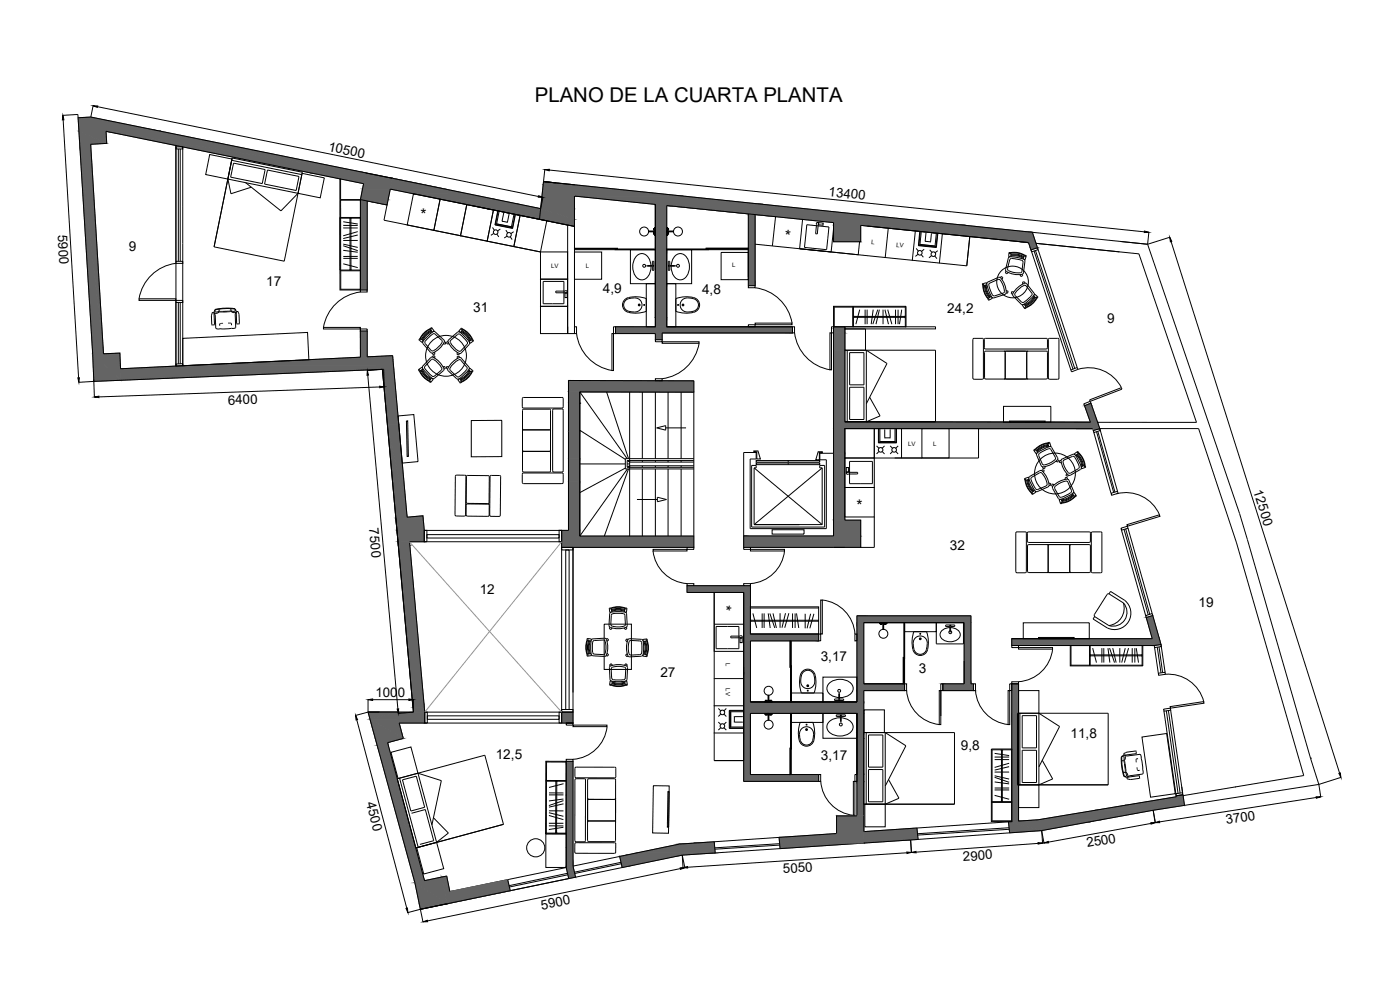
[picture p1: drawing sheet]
<svg xmlns="http://www.w3.org/2000/svg" width="420mm" height="297mm" viewBox="0 0 420 297" stroke-linecap="round" stroke-linejoin="round" font-family="sans-serif">
<defs><g id="words">
<text font-size="6.1" x="160.5" y="30.7">PLANO DE LA CUARTA PLANTA</text>
<g font-size="4.7">
<text x="126.2" y="66">*</text>
<text x="235.3" y="72.2" transform="rotate(6 235.3 72.2)">*</text>
<text x="257" y="153.4">*</text>
<text x="216" y="181.5" transform="rotate(90 216 181.5)">*</text>
</g>
<g font-size="4.1">
<text x="38.7" y="75.3">9</text>
<text x="79.9" y="85.7">17</text>
<text x="180.9" y="88">4,9</text>
<text x="210.7" y="88.4">4,8</text>
<text x="142" y="93.6">31</text>
<text x="284.3" y="93.8">24,2</text>
<text x="332.3" y="96.8">9</text>
<text x="285.1" y="165">32</text>
<text x="144" y="178.4">12</text>
<text x="359.7" y="182.2">19</text>
<text x="198.2" y="203.1">27</text>
<text x="246.3" y="198.3">3,17</text>
<text x="275.8" y="202">3</text>
<text x="321.3" y="221.5">11,8</text>
<text x="148.8" y="227.8">12,5</text>
<text x="246.3" y="227.9">3,17</text>
<text x="288.4" y="225">9,8</text>
</g>
<g font-size="4">
<text x="98.3" y="45.2" transform="rotate(11 98.3 45.2)">10500</text>
<text x="248.6" y="58.9" transform="rotate(6 248.6 58.9)">13400</text>
<text x="17.3" y="70.5" transform="rotate(87 17.3 70.5)">5900</text>
<text x="68.5" y="121.4" transform="rotate(-2 68.5 121.4)">6400</text>
<text x="376.1" y="147.4" transform="rotate(72 376.1 147.4)">12500</text>
<text x="110.8" y="158.5" transform="rotate(85 110.8 158.5)">7500</text>
<text x="112.7" y="209.1">1000</text>
<text x="109.9" y="240.9" transform="rotate(75 109.9 240.9)">4500</text>
<text x="368.1" y="247.2" transform="rotate(-9 368.1 247.2)">3700</text>
<text x="326.4" y="254.3" transform="rotate(-10 326.4 254.3)">2500</text>
<text x="235.1" y="262" transform="rotate(-4 235.1 262)">5050</text>
<text x="289.1" y="258.3" transform="rotate(-4 289.1 258.3)">2900</text>
<text x="162.7" y="273" transform="rotate(-12 162.7 273)">5900</text>
</g>
<g font-size="1.8">
<text x="261.4" y="73.3" transform="rotate(6 261.4 73.3)">L</text>
<text x="268.9" y="74.1" transform="rotate(6 268.9 74.1)">LV</text>
<text x="165.4" y="80.5">LV</text>
<text x="175.8" y="80.4">L</text>
<text x="219.7" y="80.2">L</text>
<text x="272.6" y="133.9">LV</text>
<text x="280.1" y="133.8">L</text>
<text x="217.9" y="199" transform="rotate(90 217.9 199)">L</text>
<text x="217.8" y="206.5" transform="rotate(90 217.8 206.5)">LV</text>
</g>
</g></defs>
<!-- layer: 0 -->
<g fill="#636466" stroke="#636466" stroke-width=".3">
<path d="M23.4 35.3l3.8-.2 1.1 .2z"/>
<path d="M23.7 39.4h8.1l.2 3.6z"/>
<path d="M31.8 39.4h16.5l61.5 12.5z"/>
<path d="M23.9 43.5l3.3-.2v.2z"/>
<path d="M23.9 43.5h3.3l3.9 62.7z"/>
<path d="M27.8 106.3l8.2-.4v.4z"/>
<path d="M27.8 106.3h8.2l.3 7.8z"/>
<path d="M109.8 51.9l7.9 1.6h-8.3z"/>
<path d="M115.6 61.4h.6z"/>
<path d="M148.1 63h14.1l-.2 1.6z"/>
<path d="M108.2 59.9l2 .4h-2z"/>
<path d="M110.2 107.1l7.6-.4v.4z"/>
<path d="M36.2 110.8h78.6l-78.5 3.3z"/>
<path d="M116.3 127.5h3.4l2.5 27.7z"/>
<path d="M172.4 55.4l32.6 3.4h-32.6z"/>
<path d="M278.7 69.7h31.1l1 2.8z"/>
<path d="M224.6 64.2l2 .2h-2z"/>
<path d="M110.5 213.7h8.4l-7.9 2.1z"/>
<path d="M118.9 213.7l.6 2.1z"/>
<path d="M111 215.8l1.6 5.8z"/>
<path d="M119.5 215.8l1.5 5.8z"/>
<path d="M112.6 221.6l.4 1.2z"/>
<path d="M116.3 222.8l4.7-1.2z"/>
<path d="M113.2 223.6h3.3l10.9 40.6z"/>
<path d="M111 215.8l7.9-2.1 .6 2.1z"/>
<path d="M111 215.8h8.5l1.5 5.8z"/>
<path d="M118.8 155.5l8.1-.7 .1 .7z"/>
<path d="M315.4 126.7h1.4z"/>
<path d="M322.9 128.6h7.2z"/>
<path d="M170.6 114.2l37.6 .1z"/>
<path d="M174 117.6l34.2 .1z"/>
<path d="M353.2 238.7l1.8-.2 .1 .2z"/>
<path d="M302.6 246.6h24.5l-14.5 2.6z"/>
<path d="M259.2 249.5l16-1.1 .1 1.1z"/>
<path d="M233.8 251.3l17.3-1.2v1.2z"/>
<path d="M259.2 251.9h16.3z"/>
<path d="M234 252.9h25.2l-25.1 1.7z"/>
<path d="M208.2 253l6.1-.4 .1 .4z"/>
<path d="M186 257h16.7l-14 2.9z"/>
<path d="M169.9 260.3h2.2l.6 2.9z"/>
<path d="M124.5 264.8l8-1.6 .3 1.6z"/>
<path d="M124.5 264.8h8.3l1.3 6.4z"/>
<path d="M163.1 54.5l9.3 .9h-9.4z"/>
<path d="M162.2 62.6h10.2v3.2z"/>
<path d="M132.5 263.2l1.6-.3v.3z"/>
<path d="M132.5 263.2h1.6l.9 4.3z"/>
<path d="M136.4 267.2l16-3.3 .7 3.3z"/>
<path d="M136.4 267.2h16.7l-2.9 .6z"/>
<path d="M225.2 214h12.1z"/>
<path d="M344 185.3l2-.6 .1 .6z"/>
<path d="M305.7 193.7h40.8z"/>
<path d="M308.7 72.8l2.2 .2h-2.2z"/>
<path d="M308.7 73h2.2l.4 1.3z"/>
<path d="M23.4 35.3l24.9 4.1-20-4.1zM23.4 35.3l24.9 4.1h-24.6z"/>
<path d="M23.7 39.4l.2 3.6h8.1zM23.9 43h8.1l-8.1 .5z"/>
<path d="M31.8 39.4l61.4 12.5h16.6zM93.2 51.9h16.6l-.7 3.2z"/>
<path d="M23.9 43.5l3.9 62.7h3.3zM27.8 106.2h3.3z"/>
<path d="M27.8 106.3l.4 7.8h8.1zM28.2 114.1h8.1l-8.1 .3z"/>
<path d="M109.4 53.5h8.4zM109.4 53.5h8.4zM109.4 53.5h8.4zM109.4 53.5h8.4z"/>
<path d="M117.8 53.5l15.8 3.2zM117.8 53.5l15.8 3.2h-16.5z"/>
<path d="M109.4 53.5l7.7 3.2 .7-3.2zM109.4 53.5l7.7 3.2h-8.3z"/>
<path d="M117.1 56.7l23.4 1.4-6.9-1.4zM117.1 56.7l23.4 1.4h-16.5z"/>
<path d="M124.1 58.1l24.2 1.6-7.8-1.6zM124.1 58.1l24.2 1.6h-16.2z"/>
<path d="M108.8 56.7l7.7 3.2 .6-3.2zM108.8 56.7l7.7 3.2h-8.3z"/>
<path d="M132.1 59.7l24.1 1.7-7.9-1.7zM132.1 59.7l24.1 1.7h-16.1z"/>
<path d="M108.2 59.9l8 1.5 .3-1.5zM108.2 59.9l8 1.5z"/>
<path d="M140.1 61.4l22.1 1.2-6-1.2zM140.1 61.4l22.1 1.2h-16.1z"/>
<path d="M146.1 62.6h16.1zM146.1 62.6l16.1 .1z"/>
<path d="M146.8 62.7l15.4 .3v-.3zM146.8 62.7l15.4 .3h-14.1z"/>
<path d="M148.1 63l8 1.6h5.9zM156.1 64.6h5.9l-.1 1.2z"/>
<path d="M108.2 60.3l2 26.7v-26.7zM108.2 60.3l2 26.7h-2z"/>
<path d="M108.1 99.3l2.1 7.8v-7.8zM108.1 99.3l2.1 7.8h-2z"/>
<path d="M108.2 107.1l9.7 .1zM108.2 107.1l9.7 .1z"/>
<path d="M108.2 107.2l9.7 .7v-.7zM92.7 107.9l15.5-.7 9.7 .7z"/>
<path d="M92.7 107.9l25.2 .1zM92.7 107.9l25.2 .1z"/>
<path d="M92.7 108l25.4 1.7-.2-1.7zM54.8 109.7l37.9-1.7 25.4 1.7z"/>
<path d="M54.8 109.7l63.4 .9-.1-.9zM36.2 110.6l18.6-.9 63.4 .9z"/>
<path d="M36.2 110.6l82 .2v-.2zM36.2 110.6l82 .2h-82z"/>
<path d="M114.8 110.8l4.9 16.7-1.5-16.7zM114.8 110.8l4.9 16.7h-3.4z"/>
<path d="M116.3 127.5l2.5 27.7h3.4zM118.8 155.2h3.4l-3.4 .3z"/>
<path d="M172.4 58.8l56.6 2.5-24-2.5zM172.4 58.8l56.6 2.5h-32.3z"/>
<path d="M196.7 61.3l35.7 .4-3.4-.4zM196.7 61.3l35.7 .4h-35.7z"/>
<path d="M200.1 61.7l81.6 5.1-49.3-5.1zM200.1 61.7l81.6 5.1h-31.5z"/>
<path d="M250.2 66.8l39.6 .8-8.1-.8zM250.2 66.8l39.6 .8h-39.6z"/>
<path d="M258.3 67.6l51.5 2.1-20-2.1zM258.3 67.6l51.5 2.1h-31.1z"/>
<path d="M278.7 69.7l27.5 2.8h4.6zM306.2 72.5h4.6l.1 .5z"/>
<path d="M250.2 67.6l8.1 4.9v-4.9zM250.2 67.6l8.1 4.9h-8.1z"/>
<path d="M196.7 61.7l3.4 13.2v-13.2zM196.7 61.7l3.4 13.2h-3.4z"/>
<path d="M196.7 74.9l3.4 10.2v-10.2zM196.7 74.9l3.4 10.2h-3.4z"/>
<path d="M196.7 85.1l3.4 10.2v-10.2zM196.7 85.1l3.4 10.2h-3.4z"/>
<path d="M196.7 95.3l3.4 2.8v-2.8zM196.7 95.3l3.4 2.8h-3.4z"/>
<path d="M184.7 98.1l53.1 1.8v-1.8zM184.7 98.1l53.1 1.8h-53.1z"/>
<path d="M184.7 99.9h14zM184.7 99.9h53.1z"/>
<path d="M184.7 99.9l14 .2v-.2zM184.7 99.9l14 .2h-14z"/>
<path d="M196.7 100.1l2 1.8v-1.8zM196.7 100.1l2 1.8h-2z"/>
<path d="M224.6 64.4l2 21.3v-21.3zM224.6 64.4l2 21.3h-2z"/>
<path d="M110.5 213.7h8.5zM110.5 213.7h8.4z"/>
<path d="M113 222.8l.2 .8zM113.2 223.6l3.1-.8zM113.2 223.6l3.1-.8 .2 .8zM116.3 222.8l.2 .8z"/>
<path d="M113.2 223.6l11.1 40.6h3.1zM124.3 264.2h3.1l-2.9 .6z"/>
<path d="M111 215.8l1.6 5.8h8.4zM112.6 221.6h8.4l-7.8 2z"/>
<path d="M118.8 155.5l8.5 3.6-.3-3.6zM118.8 155.5l8.5 3.6h-8.2z"/>
<path d="M119.1 159.1l8.2 3.4v-3.4zM119.1 159.1l8.2 3.4h-7.8z"/>
<path d="M119.5 162.5l3.5 1.1-.1-1.1zM119.5 162.5l3.5 1.1h-3.5z"/>
<path d="M119.5 163.6l7.8 48.8-4.3-48.8zM119.5 163.6l7.8 48.8h-3.4z"/>
<path d="M123.9 212.4l3.6 1.3-.2-1.3zM123.9 212.4l3.6 1.3h-3.4z"/>
<path d="M118.9 213.7l8.6 3.2v-3.2zM118.9 213.7l8.6 3.2h-7.7z"/>
<path d="M250.2 98.1l3.3 .6v-.6zM250.2 98.1l3.3 .6h-3.3z"/>
<path d="M250.2 98.7l3.3 1.2v-1.2zM250.2 98.7l3.3 1.2h-3.3z"/>
<path d="M250.2 99.9l3.3 5.2v-5.2zM250.2 99.9l3.3 5.2h-3.3z"/>
<path d="M327.3 121l.4 .7zM325.5 121.7l1.8-.7 .4 .7z"/>
<path d="M250.2 105.1l3.3 21.5v-21.5zM250.2 105.1l3.3 21.5h-3.3z"/>
<path d="M250.2 126.6l51 .1zM250.2 126.6l51 .1z"/>
<path d="M325.5 121.7l3.9 5-1.7-5zM325.5 121.7l3.9 5h-2.2z"/>
<path d="M250.2 126.7h51zM250.2 126.7h51z"/>
<path d="M327.2 126.7h2.2zM327.2 126.7h2.2z"/>
<path d="M250.2 126.7h77.1zM250.2 126.7h77.1z"/>
<path d="M250.2 126.7l79.9 1.9-.7-1.9zM250.2 126.7l79.9 1.9h-79.9z"/>
<path d="M293.7 128.6h36.4zM293.7 128.6h36.4z"/>
<path d="M322.9 128.6h7.2zM327.9 128.6h2.2l-2 .6z"/>
<path d="M250.2 128.6l3.3 7.4v-7.4zM250.2 128.6l3.3 7.4h-3.3z"/>
<path d="M250.2 136l3.3 20.1v-20.1zM250.2 136l3.3 20.1h-3.3z"/>
<path d="M250.2 156.1l8.1 4.7v-4.7zM250.2 156.1l8.1 4.7h-8.1z"/>
<path d="M223.2 160.8l35.1 3.4v-3.4zM223.2 160.8l35.1 3.4h-35.1z"/>
<path d="M170.6 114.3l37.6 3.3v-3.3zM170.6 114.3l37.6 3.3h-37.6z"/>
<path d="M170.6 117.6l3.4 3.4v-3.4zM170.6 117.6l3.4 3.4h-3.4zM170.6 121h3.4zM170.6 121h3.4z"/>
<path d="M170.6 121l3.4 8.5v-8.5zM170.6 121l3.4 8.5h-3.4z"/>
<path d="M170.6 129.5l3.4 8.2v-8.2zM170.6 129.5l3.4 8.2h-3.4z"/>
<path d="M170.6 137.7l3.4 6.8v-6.8zM170.6 137.7l3.4 6.8h-3.4z"/>
<path d="M170.6 144.5l3.4 14.6v-14.6zM170.6 144.5l3.4 14.6h-3.4z"/>
<path d="M168.6 159.1l5.4 1.8v-1.8zM168.6 159.1l5.4 1.8h-5.4z"/>
<path d="M168.6 160.9l39.6 3.3v-3.3zM168.6 160.9l39.6 3.3h-39.6z"/>
<path d="M303.6 205.2l2.1 2v-2zM303.6 205.2l2.1 2h-2.1z"/>
<path d="M303.6 207.2l2.1 6.8v-6.8zM303.6 207.2l2.1 6.8h-2.1z"/>
<path d="M303.6 214l1.8 21.5v-21.5zM303.6 214l1.8 21.5h-1.8z"/>
<path d="M353.2 238.7l1.9 .1zM353 238.8h2.1z"/>
<path d="M353 238.8l2.1 .3v-.3zM353 238.8l2.1 .3h-2.1z"/>
<path d="M353 239.1l2.5 2.5-.4-2.5zM337.6 241.6l15.4-2.5 2.5 2.5z"/>
<path d="M337.6 241.6l8.5 1.5 9.4-1.5zM328.8 243.1l8.8-1.5 8.5 1.5z"/>
<path d="M328.8 243.1l1.6 2.9 15.7-2.9zM311.6 246l17.2-2.9 1.6 2.9z"/>
<path d="M311.6 246l16.6 .4 2.2-.4zM305.7 246.4l5.9-.4 16.6 .4z"/>
<path d="M303.6 235.5l2.1 10.9v-10.9zM303.6 235.5l2.1 10.9h-2.1z"/>
<path d="M303.6 246.4h24.6zM303.6 246.4l23.8 .1z"/>
<path d="M303.6 246.5h23.8zM302.6 246.6h24.5z"/>
<path d="M302.6 246.6l.3 2.6h9.7zM302.9 249.2h9.7l-9.6 .7z"/>
<path d="M259.2 249.5l16.3 2.4-.2-2.4zM259.2 249.5l16.3 2.4h-16.3z"/>
<path d="M259.2 251.9l14.1 .1zM259.2 252h14.1l-14.1 .9z"/>
<path d="M233.8 251.3l17.3 1.6v-1.6zM233.8 251.3l17.3 1.6h-17.1z"/>
<path d="M208.2 253l6.2 .3v-.3zM203.9 253.3l4.3-.3 6.2 .3z"/>
<path d="M203.9 253.3l10.7 2.6-.2-2.6zM191.1 255.9l12.8-2.6 10.7 2.6z"/>
<path d="M191.1 255.9l13.7 .7 9.8-.7zM188 256.6l3.1-.7 13.7 .7z"/>
<path d="M188 256.6l14.7 .4 2.1-.4zM186 257l2-.4 14.7 .4z"/>
<path d="M186 257l.6 2.9h2.1zM186.6 259.9h2.1l-2 .4z"/>
<path d="M169.9 228.4l2.1 31.5v-31.5zM169.9 228.4l2.1 31.5h-2.1z"/>
<path d="M169.9 259.9l2.2 .4-.1-.4zM169.9 259.9l2.2 .4h-2.2z"/>
<path d="M169.9 260.3l.7 2.9h2.1zM170.6 263.2h2.1l-2 .4z"/>
<path d="M124.5 264.8l1.3 6.4h8.3zM125.8 271.2h8.3l-7.9 1.6z"/>
<path d="M163 55.4l9.4 7.2v-7.2zM163 55.4l9.4 7.2h-10.2z"/>
<path d="M162.2 62.6l-.3 3.2h10.5zM161.9 65.8h10.5v2.1z"/>
<path d="M132.5 263.2l.9 4.3h1.6zM133.4 267.5h1.6l-1.5 .3z"/>
<path d="M133.5 267.8h16.7l-13.8-.6zM133.5 267.8h16.7l-16.1 3.4z"/>
<path d="M168.6 213.7l3.4 3.2v-3.2zM168.6 213.7l3.4 3.2h-3.4z"/>
<path d="M206.2 175.7l19 2.1v-2.1zM206.2 175.7l19 2.1h-19z"/>
<path d="M214.3 177.8h10.9zM214.3 177.8h10.9z"/>
<path d="M206.2 177.8h8.1zM206.2 177.8h8.1z"/>
<path d="M223.2 177.8l2 4.3v-4.3zM223.2 177.8l2 4.3h-2z"/>
<path d="M257.2 184.8l34.2 2v-2zM257.2 184.8l34.2 2h-34.2z"/>
<path d="M257.2 186.8h7.8zM257.2 186.8h7.8z"/>
<path d="M265.2 186.8h26.2zM265.2 186.8h26.2z"/>
<path d="M223.2 182.1l2 8.1v-8.1zM223.2 182.1l2 8.1h-2z"/>
<path d="M223.2 190.2l22.5 2.1v-2.1zM223.2 190.2l22.5 2.1h-22.5z"/>
<path d="M257.2 186.8l2 18.4v-18.4zM257.2 186.8l2 18.4h-2z"/>
<path d="M289.4 186.8l2 18.4v-18.4zM289.4 186.8l2 18.4h-2z"/>
<path d="M257.2 205.2l14.3 2v-2zM257.2 205.2l14.3 2h-14.3z"/>
<path d="M283 205.2l9.1 2v-2zM283 205.2l9.1 2h-9.1z"/>
<path d="M257.2 207.2l2 3.4v-3.4zM257.2 207.2l2 3.4h-2z"/>
<path d="M223.2 192.3l2 18.3v-18.3zM223.2 192.3l2 18.3h-2z"/>
<path d="M230.7 210.6h28.5zM230.7 210.6h28.5z"/>
<path d="M223.2 210.6h7.3zM223.2 210.6h7.3z"/>
<path d="M223.2 210.6l36 3.4v-3.4zM223.2 210.6l36 3.4h-36z"/>
<path d="M223.2 214h2zM223.2 214h2z"/>
<path d="M257.2 214l2 .1zM257.2 214l2 .1z"/>
<path d="M257.2 214.1l2 5.7v-5.7zM257.2 214.1l2 5.7h-2z"/>
<path d="M257.2 219.8l2 1.7v-1.7zM257.2 219.8l2 1.7h-2z"/>
<path d="M257.2 221.5l2 10.9v-10.9zM257.2 221.5l2 10.9h-2z"/>
<path d="M223.2 214l2 18.4v-18.4zM223.2 214l2 18.4h-2z"/>
<path d="M257.2 232.4l2 2v-2zM257.2 232.4l2 2h-2z"/>
<path d="M223.2 232.4l22.5 2v-2zM223.2 232.4l22.5 2h-22.5z"/>
<path d="M257.2 234.4l2 10.4v-10.4zM257.2 234.4l2 10.4h-2z"/>
<path d="M344 185.3l3.9 6.3-1.8-6.3zM344 185.3l3.9 6.3h-2.1z"/>
<path d="M303.6 191.6l44.8 1.8-.5-1.8zM303.6 191.6l44.8 1.8h-44.8z"/>
<path d="M303.6 193.4l42.9 .3 1.9-.3zM303.6 193.4l42.9 .3h-42.9z"/>
<path d="M308.7 73l.5 1.3h2.1zM309.2 74.3h2.1l-1.9 .7z"/>
<path d="M251.1 244.8l8.1 8.1v-8.1zM251.1 244.8l8.1 8.1h-8.1z"/>
</g>
<g fill="none" stroke="#000" stroke-width=".3">
<path d="M18.8 34.6l4.6-.3 4.8 80.1 86.9-3.6 .2 5.3M19 36l4.6 77.4M27.2 35.1l135 27.5 .7-3.4M27.2 35.1l-3.8 .2M27.9 31.7l-.7 3.4M29.3 32l132.3 27M52.8 44.1h2v.6h-2zM52.8 43.7v66.1M53.5 44.7v33.7M54.1 44.7v33.7M54.8 44.1v65.6M62.9 46.4l6.7 1.3-1.2 6-6.7-1.3z"/>
<path d="M69.5 48.1l21.1 4.3M69.7 47.4l21 4.3-5.4 26.7-21.1-4.3zM70.1 48.9l9.5 2-.9 4.2-9.5-1.9zM73.7 54.8l10.6 8.5 5.1-5.3-21-4.3 .9 4.4 6.1-1.9M80.3 51l9.4 1.9-.8 4.3-9.5-2zM90.7 52l6.6 1.4-1.2 6-6.7-1.4zM102.2 59.9v21.1M102.2 59.9h6v27.1M102.2 59.9v-6.2h-.2v6.3h.2M124.1 58.1l8 1.6-1.9 9.4-8-1.6zM132.1 59.8l8 1.6-1.9 9.3-8-1.6zM163.1 54.5l181.3 18.8"/>
<path d="M163.1 54.5l3.8 .4M163.1 54.5l9.3 .9M163.5 50.9l-1.6 14.9M164.9 51l178.5 18.6M52.8 78.4h2v.6h-2zM52.8 79a12.8 12.8 0 0 0-11.1 10.6M102 65.2h6.1v21.8h-6.1zM102 65.5h6.1M103 75.1l4.4 .6M103 73.7l4.4 1.5M103 73.2l4.4 1M103 72.1h4.4"/>
<path d="M103 68.4h4.4M103 67.6h4.4M103 66.5l4.4 .7M103 79.1l4.4 1.2M103 77.5h4.4M105 65.5h.4M105 65.5l.1 15.5M105.3 65.5v15.5M107.4 76.9h-4.4M107.4 70.5l-4.4 1.1M107.4 69.5l-4.4 1.2M108.2 60.1h-6.2v20.9h6.1"/>
<path d="M110.2 60.3v26.7M116.1 61.5l-.9 4.6 47 9.5M140.1 61.4l8 1.6-1.9 9.4-8-1.7zM147.8 68.2l.6 .9M148.1 63l8 1.6-1.9 9.4-8-1.6zM148.2 70l-.9 .6M148.5 67.5l5.3 1M148.7 67.4l-.2 .1M148.7 67.4l5.1 1M149 67.2l4.5 .9M149 67.2l-.3 .2M149.1 70.2l.6 .9"/>
<path d="M149.4 63.3l-.9 4.2M149.5 63.3l-.8 4.1M149.8 63.4l-.8 3.8M150.2 68.7l-.9 .6M150.7 66.4l1.6 .3M150.7 66.4l.1 .1M151.2 63.9l-.5 2.5M151.8 69.1l.6 .8M152.2 70.9l-.9 .5M152.3 66.7l-.2 .1M152.8 64.2l-.5 2.5M153.1 71l.6 .9"/>
<path d="M153.5 68.1l.3 .3M153.8 68.4v.1M154.2 69.5l-.9 .6M154.3 64.2l-.8 3.9M154.6 64.3l-.8 4.1M154.7 64.3l-.9 4.2M156.1 64.6l8 1.6-1.9 9.4-8-1.6zM162.2 75.6h8.2v8.2h-8.2zM170.4 67.5v32.6M172.4 67.9l-55.3-11.2-1 4.8-7.9-1.6 .9-4.8-77.3-15.7 .2 3.6-4.8 .3 3.9 62.9 4.9-.3 .2 4.7 72-3.4-.1-7.9M172.4 74.5h12.9v.2h-12.9zM172.4 75.6h8.2v8.2h-8.2z"/>
<path d="M172.4 74.9h24.3M184.6 74.7h12.1v.2h-12.1zM189.2 74.9h7.5v10.2h-7.5zM191.1 76.8a2.28 2.28 0 0 1 3.8 1 4.5 4.5 0 0 1-1.7 6.1 2.95 2.95 0 0 1-3.3-3.1l.2-2.3zM194.7 69.3h2v.3h-2zM196.1 69.8h.3v.5h-.3zM196.1 68.6h.3v.5h-.3zM196.4 68.3h.3v2.3h-.3zM200.1 74.7h12.5v.2h-12.5zM200.1 68.3h.2v2.3h-.2zM200.1 69.3h2v.3h-2zM200.1 74.9h7.5v10.2h-7.5z"/>
<path d="M200.1 74.9h24.5M200.3 68.6h.3v.5h-.3zM200.3 69.8h.3v.5h-.3zM202.6 76.8a2.28 2.28 0 0 1 3.8 1 4.5 4.5 0 0 1-1.7 6.1 2.95 2.95 0 0 1-3.2-3.1l.1-2.3zM211.9 74.5h12.7v.2h-12.7zM216.4 75.7h8.2v8.2h-8.2zM224.6 64.2v21.5M226.6 73.3l22.8 2.3M231.8 73.8l1-8.8-6.2-.6v21.3M240.9 65.8l-.9 8.8 42 4.3M242.1 67.4l6.7 .7-.7 6.8-6.7-.7zM244.8 70.1l.5 .1"/>
<path d="M245.6 66.8l1.5 .1-.1 .7-1.5-.2zM249.4 75.6l8.2 .8M250.2 68.7l-.8 6.9M257.6 76.4h.1M258 72.5l-.4 3.9M266.6 68.5l-1 8.7M273.7 78.1h.1M273.8 78.1h.1M274.7 69.3l-.9 8.8M275 74.5l.6 .8M275.5 76.3l-.8 .6M275.6 73.7l5.4 .6"/>
<path d="M275.8 73.6l-.2 .1M275.8 73.6l5.1 .5M276 69.4l-.4 4.3M276.1 73.4l4.5 .5M276.1 73.4l-.3 .2M276.2 69.5l-.4 4.1M276.5 76.4l.6 .8M276.5 69.5l-.4 3.9M277.4 74.8l-.8 .6M277.7 72.4l1.6 .2M277.7 72.4l.1 .1M277.9 69.9l-.2 2.5"/>
<path d="M279 75l.7 .7M279.3 72.6l-.2 .1M279.5 70l-.2 2.6M279.6 76.7l-.8 .7M280.5 76.8l.7 .8M280.6 73.9l.3 .2M280.9 74.1l.1 .2M281 69.9l-.4 4M281.3 70l-.4 4.1M281.4 75.2l-.8 .6M281.5 70l-.5 4.3M281.8 78.9h.1"/>
<path d="M281.9 78.9h.1M282.8 70.1l-.9 8.8M291 71l-.9 8.8-8.1-.9M302.8 76l-.1 1 2.9 .3 2 .6 .3-.9M302.8 76l.6 .1M303.1 77.8a5.3 5.3 0 0 1 3.9 .7l-.4 3.1a4.4 4.4 0 0 1-4.2-.8zM303.2 77l-.6 .5-.8 3.6a5.4 5.4 0 0 0 5.3 1l.5-3.7-.4-.6M303.4 76.8l2.2 .1 1.5 .6M303.4 76.6h2.2l1.6 .7M303.4 76.3h1.7l2.2 .7M303.4 76.1l-.1 .9M303.4 75.9l2.4 .1 1.6 .7"/>
<path d="M303.4 75.8l2.4 .1 1.7 .6M303.4 75.8v.3M303.4 75.8h-.6v.2M307.4 76.8l.5 .2M307.5 76.5l.5 .2-.1 .3M307.5 76.5l-.4 1.2M309.1 74.1l12.3 36.9M309.4 75l-.7-2.2-50.4-5.2v4.9h-8.1v-5.7l-50.1-5.1v36.4h37.7M309.8 69.7l1.1 3.3M310.3 75.3l11.7 35.5M310.8 75.1l11.7 35.4M310.9 73l30.9 3.2 17.3 50.5h-29.7"/>
<path d="M310.9 73l.4 1.3M311.3 74.3l12 36M311.3 74.3l-1.9 .7M311.3 74.3l.2 .6-1.9 .7-.2-.6M336.3 72.5l8.1 .8M344.4 73.3l27.6 80.8 21.3 73.5 2.5 7.8M344.8 69.7l-.4 3.6M351.1 71.2l-6.7 2.1M351.5 72.5l50.5 159.5M41.7 89.6h11.1v.5h-11.1zM52.8 90.1h2v.6h-2zM53.5 90.7v18.5"/>
<path d="M54.1 90.7v18.5M64.1 93.7l.3 3.7-.7 .1-.2-2.9 .2-.8h.4M64.5 93l.1 .6h.6l.6-.3M64.6 93l-.3 .9M65.8 92.8v.5M65.8 93.5l-.9 .5-.7-.1M65.8 93.5v.1M65.8 93.6h.1M65.9 97.2v.5M65.9 93.4h.1M65.9 93.6h.1M65.9 97.1v.1"/>
<path d="M66.9 97l-1 .1M68.4 97h1M69.2 93.3h-3.4M69.3 97h.2v.6M69.3 92.6v.6M69.3 93.2v.1M69.3 93.2h.1M69.3 93.4l-3.3 .2M69.3 93.4h.1M69.3 93.4l.6 .4 1-.2M70.5 92.7a11.4 11.4 0 0 0-6 .3M70.5 92.7a16.6 16.6 0 0 0-6 .3"/>
<path d="M70.5 92.7l.4 .9M70.5 92.7v.6l-.6 .1-.6-.2M70.9 93.6l-.3 .6 .2 4.1-.6 .2-2.4 .2h-2.4l-.6-.2-.2-4-.4-.6M71.4 93.4l.3 1 .1 2.7-.7 .1-.2-3.6 .5-.1M97.1 98.2h11v.5h-11zM102 81.2h6.1M102.3 81.2v5.6h5.9M105 81h.4M108.1 87h2.1v.6h-2.1zM108.1 98.7h2.1v.6h-2.1zM108.2 87.6a12.8 12.8 0 0 0-11.1 10.6M110.2 99.3v7.8l7.6-.4 4.4 48.5 4.7-.4 .4 4.3"/>
<path d="M129.1 98.6l-1.6 1-1.4 1.9M129.1 98.8l-1.5 .9-1.4 1.9M129.2 98.9l.6 .8M129.4 99.1l-1.5 .9-1.4 1.8M129.5 99.3l-1.4 .9-1.4 1.8M129.7 99.5l-1.5 .8-1.3 1.8M129.7 98.5l.6 .8-1.7 1.3-1.9 2.2M129.7 98.5l-.2-.2-.5 .3 .2 .3M129.7 98.5l-.5 .4M130 99.5l.6 .1 2.7 2.6a5.5 5.5 0 0 1-3.4 3.7M138 99.6l-.7 .1-2.7 2.3M138.3 98.6l-.6 .8 1.6 1.4 1.8 2.2 .8-.6"/>
<path d="M138.3 98.6l.5 .4M138.3 98.6l.2-.2 .4 .4M138.3 99.6l1.4 .9 1.2 1.9M138.5 99.4l1.8 1.4 .9 1.4M138.6 99.2l1.9 1.4 .9 1.5M138.8 99l-.6 .8M138.9 98.9l1.4 1 1.4 1.9M138.9 98.8l1.9 1.4 1 1.6M138.9 98.8l-.1 .2M162.2 91.9h8.2v8.2h-8.2zM162.2 83.8h8.2v8.1h-8.2zM163 84.4h6.2v6.7h-6.2z"/>
<path d="M166.8 87.3v.5M169.6 87.8h.6v1.5h-.6zM172.4 98.1h.6v2h-.6zM184.1 98.1h.6v2h-.6zM184.7 98.1h12v-36.8l-24.3-2.5v41.3h-2M187.3 90.1a6.1 6.1 0 0 1 5.4-.9l1.3 .4v3.8a8.3 8.3 0 0 1-6.3-.1 2.25 2.25 0 0 1-.4-3.2zM190.4 89.4a2.77 2.77 0 0 0-3.2 2.1 1.92 1.92 0 0 0 1.3 1.8M190.4 89.4a2.17 2.17 0 0 1 2.2 2.6 2.17 2.17 0 0 1-3 1.6l-1.1-.3M194 85.1h2.7v13h-2.7zM200.1 85.1h2.7v13h-2.7zM206.4 89.4a2.17 2.17 0 0 0-2.2 2.6 2.17 2.17 0 0 0 3 1.6 2.03 2.03 0 0 0 2.3-1.5 2.03 2.03 0 0 0-1.3-2.4M206.4 89.4l1.9 .3"/>
<path d="M208.2 89.3a9.2 9.2 0 0 0-5.4 .3v3.8a8.3 8.3 0 0 0 6.3-.1 2.25 2.25 0 0 0 .8-2.3 2.25 2.25 0 0 0-1.7-1.7M224.6 85.7h2v.6h-2zM224.6 97.4h2v.7h-2zM226.6 97h11.1v.4h-11.1zM226.6 86.3a12.8 12.8 0 0 1 11.1 10.7M237.8 98.1h.6v1.8h-.6zM237.8 99.9h-39.1v2M238.5 99.9a12.8 12.8 0 0 0 10.6 11M249.1 99.9h.4v11.1h-.4zM249.5 98.1h.7v1.8h-.7zM250.2 91.9h21.7v6.2h-21.7zM250.2 98.1h3.3v28.5"/>
<path d="M250.2 99.9v60.9h-27M250.4 91.9v6.2M250.4 92.1h5.5M253.5 98.1h27.3v.6h-27.3zM253.5 98.7h6.2v6.4h-6.2zM255.9 91.9v6.2h.2v-6.2M256.1 94.9v.4M256.1 92.1h15.6M256.2 95.2h15.4M256.2 94.9h15.4M258 92.9l-1.1 4.4M259.6 92.9v4.4"/>
<path d="M260.2 92.9v4.4M262.1 92.9l-.6 4.4M263.4 92.9l-1.5 4.4M263.9 92.9l-1 4.4M265 92.9v4.4M265.6 92.9l1 4.4M266.4 92.9l1.3 4.4M268.8 92.9v4.4M269.5 92.9v4.4M270.6 92.9l-.7 4.4M271.7 94.9v.4M271.7 91.9v6.2h.2"/>
<path d="M295 85.7l.3 1.8 1.1 2M295.1 85.1l1-.3 .5 2.1 1.2 2.6M295.1 85.1h-.3l.1 .6h.3M295.1 85.1l.1 .6M295.1 85.7l.3 1.7 1.2 2.1M295.5 85.6l.4 2.2 1 1.5M295.7 85.5l.3 1.7 1.1 2M296 85.5l.2 1.6 1.1 1.9M296.2 85.4l-1 .3M296.4 89.6l.3 .5 .2-.1M296.6 89.4l.3 .6M296.6 89.4l-.2 .2"/>
<path d="M297.5 89l-.9 .4M297.8 89.5l-.9 .5M298.5 88.8h-.2a5.2 5.2 0 0 1-1.4-3.7l2.9-1.3a4.4 4.4 0 0 1 1.5 4l-2.8 1M300.3 83.4a5.9 5.9 0 0 1 1.5 4.8l-3.6 1.2-.6-.3M300.7 83.8l.3-.5-.6-.3-.1 .4-.6-.2-3.3 1.4-.3 .6M301.9 87.2l.7 .2-.2 .6-.4-.2M302 81.4l-.3 .3 .4 .5 .5-.4M304 88.1l.1 .7M304 88.8l2.5 2.5 .7 .1M304.3 87.6l-.7-.1-.1 .6 .4 .1M306.8 82.3l.2 .4-.6 .3-.3-.6M306.8 91.6l.6 .8"/>
<path d="M307.3 85.6l.7 .2M307.3 85.6a4.8 4.8 0 0 0-2.7 2.9l2.2 2.2a5.4 5.4 0 0 0 2.9-2.6l-1.7-2.3M307.3 91.3l.6 .8M307.5 85l-1.8 1-1.8 2.1M307.5 85l.6 .2 2.2 2.7v.7M307.6 85l-.1-.4h-.6v.6M307.9 92.1l-.5 .3M307.9 92.1l.1 .2M308 92.3l-.5 .4-.1-.3M310.2 88.8l.7 .6M310.3 88.9l-.9 1.3-1.9 1.2M310.5 89.1l-1 1.3-1.9 1.2"/>
<path d="M310.6 88.3l-1.5 1.6-2.3 1.7M310.6 88.3l.7 .6M310.7 89.2l-1 1.4-1.9 1.3M310.9 89.4l.2 .2M311 89.5l-1.1 1.4-1.9 1.3M311.1 89.6l-1.1 1.4-2 1.3M311.3 88.9l-.4 .5M311.3 88.9l.2 .2-.4 .5M28.1 113.9l.2 5.3M28.2 114.4l-4.5 .3M52.8 109.2l2-.1v.6l-2 .1zM54.8 101.5l37.5-1.8 .4 8.3-37.9 1.7z"/>
<path d="M110.4 112.6l9 100.1M113.9 116.1l-84.2 3M114.8 110.8l9.3 102.9M114.8 110.8l-4.6 .4M125.8 110.8l-.3 .1 .4 .5M125.8 110.8l.3 .5M125.9 102.1l.8 .7M125.9 111.4l1 1.5 1.9 1.5M126 111.3l1.4 2 1.5 1M126.1 101.5l.2 .1M126.1 101.5l-.4 .5 .2 .1M126.1 111.3l-.2 .1"/>
<path d="M126.3 101.6l-.4 .5M126.3 101.6l.7 .7M126.3 111.1l1.4 1.9 1.4 1M126.6 111l1.2 1.8 1.4 1M126.6 110.2l-.8 .6M126.6 110.2l1.3 1.7 2.1 1.9M126.8 110.8l1.2 1.8 1.4 1M126.8 110.5l.1-.6 2.6-2.7a5.3 5.3 0 0 1 3.7 3.9l-2.8 2.4h-.7M126.9 110.7l-.8 .6M126.9 102.4v.7l2.4 2.7 .6 .1M128.7 114.4l.5 .4 .2-.2M128.9 114.2l.5 .4"/>
<path d="M128.9 114.2l-.2 .2M129.4 107.9l-2 2.2a5.5 5.5 0 0 0 2.8 2.9l.2-.2M129.4 107.9l.2-.1a4.4 4.4 0 0 1 3 3.1l-2.2 2M129.5 113.4l-.6 .8M129.9 107.2v-.4h.6v.7M130 113.8l-.6 .8M130.4 105.6l.1 .7h-.7v-.4M132.7 102.7a4.8 4.8 0 0 1-3.1 2.6l-2.1-2.5a5.5 5.5 0 0 1 2.9-2.7l2.2 2v.7M132.9 110.1l.7-.1v.6l-.4 .1M133.3 102.6h.4v.7l-.7-.1M134.5 102.5l-.4 .1v.6h.7M134.5 111.2l2.6 2.4 .7 .1"/>
<path d="M134.6 101.9l-.1 .2a5.3 5.3 0 0 0 3.7 3.9l2.6-2.7 .1-.7M134.7 110.1l-.7-.1v.6h.4M135.3 102.1l-.2 .2a4.3 4.3 0 0 0 3 3.1l2.2-2.3a5.4 5.4 0 0 0-2.7-2.9l-2.3 1.9M137.2 105.7v.7h.6v-.3M137.9 107.3l-.1-.4h-.6l.1 .7M137.9 113.6l.6 .8M138.3 108.1l1.9 2.3a5.4 5.4 0 0 1-2.9 2.7l-.2-.1M138.3 108.1l-.2-.2a4.3 4.3 0 0 0-3.1 3l2.1 2.1M138.5 114.4l-.5 .4M138.5 114.4l.1 .2M138.6 114.6l-.5 .4-.1-.2M140.6 111l.8 .6"/>
<path d="M140.8 110.8l-.1-.7-2.4-2.8a5.3 5.3 0 0 0-3.9 3.7l.1 .2M140.8 111.1l-.9 1.4-1.9 1.2M141 111.3l-.9 1.4-1.9 1.3M141.2 111.4l-1 1.5-1.9 1.3M141.5 111.7l-1 1.4-1.9 1.4M141.6 101.9l.3 .5M141.6 101.9l-.8 .6M141.6 111.7l-1 1.5-1.9 1.4M141.8 111.1l-.8-.6-1.4 1.6-2.2 1.8 .6 .9M141.8 111.1l-.4 .5M141.8 111.1l.2 .2-.4 .5-.2-.2M141.8 101.8l.3 .5-.2 .1"/>
<path d="M141.8 101.8l-.2 .1M156.7 119.6v2.4l.4 .4h11.5l.4-.4v-2.4M157.1 119.3h11.5M157.1 119.2l-.4 .4M168.7 119.2l.3 .4M173 100.1a12.8 12.8 0 0 0 10.7 11M174 117.6l34.2 .1M174 117.6v43.3M174 117.6l14.2 20M182 117.6l6.6 20M183.6 100.1h.5v11.1h-.5zM184.7 100.1h12v1.8"/>
<path d="M189 117.6v43.3M192.8 117.6v20M196.7 113.6h2v.6h-2zM196.7 101.9h2v.6h-2zM196.7 117.6v20M198.7 102.5h11.1v.5h-11.1zM200.5 117.6v20M204.4 117.7v19.9M209.8 103a12.8 12.8 0 0 1-11.1 10.6M253.5 105.1h27.3v21.5h-27.3M254.3 105.1v21.5M255 105.8h4.3v9.7h-4.3z"/>
<path d="M255 116.2h4.3v9.7h-4.3zM261 119.2l3.1 5.6-4.1 1.8v-21.5l6.2 4-6.2 12M292.3 101.5h2.5l.3 .2 .1 11.7-.4 .4h-2.5M292.4 101.5l-.4 .4v11.5l.4 .4M295.8 101.5h18.2M295.8 104.7h18.2M295.8 101.5l-.4 .4v2.4l.4 .4M301.3 105.3l.4 .4M301.7 113.3l.4 .4M301.7 105.7v7.7M301.7 113.3l-.4 .4M302.1 105.3l-.4 .4"/>
<path d="M307.8 105.3l.4 .4M308.1 105.7v7.7M308.2 113.3l-.4 .4M308.2 113.3l.3 .4M308.5 105.3l-.3 .4M314 105.4l-18.1-.1-.4 .4v7.7l.2 .3h18.3M314 105.3l.4 .4v7.6l-.4 .4M314 101.5l.4 .4v2.4l-.4 .4M314.7 101.7l2.7-.2 .4 .2v11.7l-.4 .4h-2.4l-.4-.4zM323.3 110.3l-1.9 .7M323.3 110.3l.2 .5M323.5 110.8l-1.9 .8-.2-.6"/>
<path d="M323.5 110.8a11 11 0 0 1 13 5.5M327 120l9.5-3.7 .2 .5-9.5 3.6zM119.5 124.8l4.7-.4 1.3 14.1-4.8 .4zM122 126.3h.4l.2 10.6h-.4zM141.4 126.2l9.2-.1v10.9l-9.2 .1zM156.8 135l.4 .4M156.8 128.6l.4 .4M156.9 122.9l.3-.1h7.6l.4 .1v18.3l-.2 .4h-7.8l-.3-.2zM157.2 129h7.6M157.2 135.4h7.6M157.2 129l-.4 .3M157.2 135.4l-.4 .4"/>
<path d="M164.8 129l.4 .3M164.8 135.4l.4 .4M165.2 135l-.4 .4M165.2 128.6l-.4 .4M165.8 123.1v18.1l.4 .4h2.5l.3-.4v-18.1M166.2 122.7h2.4M166.2 122.7l-.4 .4M168.7 122.7l.3 .4M174 121h.1M174 139.2h13.7M174 129.1l13.7 8.7M188.2 139.2h.8"/>
<path d="M188.2 138.2h20M188.2 138.2v2h20M188.2 138.2l.8 .4M188.6 138.2l.4 .4M188.8 138.2l.2 .4M189 138.6h19.2M189 139.7h19.2M189 139.7l-.8 .5M189 139.7l-.4 .5M189 139.7l-.2 .5M192.8 138.2v.4M192.8 139.7v.5"/>
<path d="M196.7 138.2v.4M196.7 139.7v.5M197.1 128.4l2.7-.7v1.4zM199.8 128.4h6.1M200.5 138.2v.4M200.5 139.7v.5M204.4 138.2v.4M204.4 139.7v.5M208.2 137.6h-20.5v3.1h20.5M226.2 135.3h1.3l.7 2.4h-1.1v-2.1h-.9zM226.9 138.2h19.1v.5h-19.1zM226.9 138.9h19.1v.5h-19.1z"/>
<path d="M236.5 138.2v.5M236.5 138.9v.5M245.5 135.5h1.3v.4h-.9v2.1h-1.1zM250.2 136h-4.2v2h2v20.6h-22.9v-20.9h1.8v-1.9h-3.7v28.4M253.5 128.6h8.9v8.8h-8.9zM253.5 137.4h8.9v8.9h-8.9zM255 138.4h6.8v6.7h-6.8zM262.4 128.6v8.8M263.1 133.8l.7 .7M263.6 132.9h5.5M263.6 128.6v4.3M263.7 132.7l-.1 .2"/>
<path d="M263.7 132.7h5.2M263.7 128.6v4.1M263.8 135.5l-.7 .7M264.1 132.5h4.5M264.1 132.5l-.4 .2M264.1 128.6v3.9M264.2 132.5h-.1M264.7 135.5l.8 .7M265.5 133.8l-.8 .7M265.5 131.4h1.7M265.5 131.4l.1 .1M265.5 128.8v2.6"/>
<path d="M267.2 131.4l-.2 .1M267.2 128.8v2.6M267.2 133.8l.7 .7M267.9 135.5l-.7 .7M268.5 132.5h.1M268.6 132.5l.3 .2M268.6 128.6v3.9M268.8 135.5l.7 .7M268.9 132.7l.2 .2M268.9 128.6v4.1M269.1 128.6v4.3M269.5 133.8l-.7 .7"/>
<path d="M270.6 128.6v8.8M276.7 128.6h8.1v8.8h-8.1zM293.7 128.6v8.8h-31.3M301.2 121.9h14.2v4.8h-14.2zM303 126.3h10.7v.4h-10.7zM310.4 135.3l.5 .8M310.9 134.9l-.5 .4M310.9 134.9l-.2-.2-.5 .4 .2 .2M310.9 134.9l.5 .8M311.3 135.9l-.2 .6 1.4 3.2 .6 .4M313.7 140l-.2 .6-.6-.1 .1-.4M314.4 132.9l-1.7 .5-2 1.3"/>
<path d="M314.5 133l-1.7 .5-2 1.4M314.5 133.1l.3 1M314.6 133.4l-1.7 .4-1.9 1.4M314.7 133.6l-1.7 .5-1.8 1.3M314.8 133.9l-1.7 .4-1.8 1.3M315 134l.6 .2M315.1 132.9l.3 1-2 .7-2.4 1.5M315.1 132.9l-.1-.2-.6 .2 .1 .2M315.1 132.9l-.6 .2M315.6 134.3l1.9 3.2a5.6 5.6 0 0 1-4.4 2.6M316.7 137.2l.1 .3a4.4 4.4 0 0 1-3.8 1.9l-1.3-3a5.3 5.3 0 0 1 3.5-1.7l1.5 2.5M317.3 137.9l.4 .2-.2 .5-.6-.2"/>
<path d="M318.4 138.2l-.3-.1-.2 .6 .6 .2M318.4 138.3a5.8 5.8 0 0 0 2.6 4.3h.2M318.8 137.7l-.3 .6M319.3 138l2.8-1.1a5.4 5.4 0 0 1 1.7 3.5l-2.5 1.6-.7-.2M319.4 138l-.2 .2a4.7 4.7 0 0 0 1.4 3.6M322.7 136.5l-.7-.2-3.2 1.4M323 136.5l1 1.3 .7 2.1M323.2 136.4l1 1.3 .7 2.2M323.2 135.6l-.8 .6 1.2 1.8 1 2.6 1-.3M323.2 135.6l.4 .5M323.2 135.6l.3-.2 .3 .5M323.4 136.2l1.1 1.4 .7 2.2"/>
<path d="M323.6 136.1l-.8 .6M323.7 136l1.1 1.4 .7 2.3M323.8 135.9l-.2 .2M323.8 135.9l1.1 1.4 .8 2.3M325.4 139.7l.2 .6M325.5 121.7l1.8 5-73.8-.1M325.7 139.6l.1 .6-.2 .1M325.7 139.6l-1.3 .4M327.2 120.4l-1.9 .8 .2 .5M327.2 120.4l.2 .6M327.4 121l-1.9 .7M327.4 121l2.7 7.6"/>
<path d="M327.9 128.6h-74.4v27.5h4.8v8.1h-8.1M328.1 129.2l2-.6 .1 .6-1.9 .6zM328.3 129.8l5.1 18.2M329.1 129.5l5.1 18.3M329.5 129.4l5.1 18.2M330.1 128.6h29.6l11.4 34.3 20.2 69.8-36.2 6M330.1 128.6l5.3 18.8M127.3 159.1h.8v3.4h-.8zM127.3 159.1v3.4M127.3 159.1h43.3v-44.9l37.6 .1v49.9M139.8 143l-.1 11.5M139.9 143l-.4-.4-2.5-.1-.3 .2-.1 11.7 .3 .4 2.4 .1 .4-.4"/>
<path d="M146.4 154.9l.4-.4v-2.9l-.2-.3-6.3-.1-.3 .2-.1 3.1 .2 .3 6.3 .1M146.8 150.7l-.4 .4-6.1-.1-.3-.2v-7.8l.2-.3h6.3l.3 .2v7.8M147.5 142.6l2.4 .1M147.5 142.6l-.4 .4-.1 11.5 .4 .4h2.4l.4-.3v-11.5l-.3-.5M156.8 142.1l.3-.2h11.6l.3 .4v2.4l-.4 .4h-11.5l-.4-.4zM167.8 159.1h.8v3.4h-.8zM168.6 159.1v57.8M187.7 140.4l-13.7 7.4M188.3 140.7l-14.3 20.2M188.6 140.7l-7.2 20.2M191.2 149.9h6.1M192.8 140.7v20.2"/>
<path d="M196.7 140.7v20.1M197.3 149.2l2.7 .7-2.7 .6zM200.5 140.7v20.1M204.4 140.7v20.1M226.3 140.4h.6v-.8h-1.3v18.5h21.9v-18.5h-1.5v.8h.7M226.3 140.4v17M226.3 157.4h20.4M226.3 140.4l20.4 17M231.7 158.9h9.6v1.4h-9.6zM246.7 140.4v17M246.7 140.4l-20.4 17M253.5 146.3h8.9v8.8h-8.9z"/>
<path d="M254 140.3h.6v1.4h-.6zM257.4 141.7v.5M262.4 155.1v9.1h-4.1M307.6 159.6h-2.4l-.4 .4v11.5M307.6 144.2l.5 1.7 1.4 2M307.7 159.6l.3 .4M307.7 143.5l-.3 .1 .2 .6M307.7 143.5l.2 .6M307.8 144.1l.5 1.8 1.3 1.9M308 160v11.5M308.1 144l.5 1.7 1.3 1.9M308.4 143.9l.4 1.7 1.3 1.8"/>
<path d="M308.6 143.8l.4 1.7 1.3 1.8M308.6 143.2l-.9 .3M308.7 143.2l1 2.6 1.2 1.8-1.1 .8-.3-.5M308.7 159.6h18.1M308.7 159.6l-.4 .4v2.4l.4 .4M308.8 143.8l-1.2 .4M309 143l-.2 .6M309.6 143.2l2.6-1.4a4.4 4.4 0 0 1 1.9 3.8l-2.9 1.3a5.4 5.4 0 0 1-1.7-3.5zM309.7 147.7l.3 .5M309.7 147.7l-.2 .2M310.5 147.2l-.8 .5M312.1 141.2l-3.1 1.8"/>
<path d="M312.1 141.2l.6 .1M312.7 141.3l.1-.4 .6 .2-.3 .6M312.7 141.3l1.3 1.6 .9 2.6M314.7 144.9l.7 .2-.2 .6-.4-.2-.3 .6-3.2 1.4-.7-.2M316 145.9a5.9 5.9 0 0 1 4.7-2l1.5 3.4M316 145.9l-.1 .6 1.7 3.1 .7 .2M316.4 145.5l-.6-.3-.2 .6 .3 .1M316.7 146a4.8 4.8 0 0 1 3.6-1.5l1.3 2.9a5.2 5.2 0 0 1-3.5 1.7l-.2-.1M316.7 145.9l-.1 .7 1.3 2.4M318.2 150.9l.1 .3 .6-.2M318.5 149.8l.3 .9M318.8 150.7l-.6 .2"/>
<path d="M318.8 150.7l.1 .3M320.1 142.1l-.2 .6 .5 .2 .2-.4M320.3 143.8l.1-.4-.6-.2-.2 .7M321.8 148.1l.6 .8M322 148.2l-1.3 1.1-2.2 .7M322.1 148.5l-1.3 1-2.2 .7M322.2 147.3l-.2 .7M322.3 148.7l-1.4 1.1-2.2 .7M322.5 149l-1.4 1.1-2.3 .7M322.6 149.1l-1.5 1.1-2.2 .7M322.9 148.6l-.6-.9-1.8 1.2-2.6 1 .3 1M322.9 148.6l-.5 .3"/>
<path d="M322.9 148.6l.2 .2-.6 .3-.1-.2M324.5 140.2l-.2 .6-3.1 1.8M326.9 159.6l.4 .4-.1 2.4-.3 .4h-18.2M333.4 148l2-.6 .2 .6-2 .6zM335.1 148.2a11 11 0 0 1 12.9 6.3M336.4 158.5l2-.6 .1 .6-1.9 .6zM336.6 159.1l7.2 25.6M337.3 158.8l7.3 25.7M337.8 158.7l7.3 25.6M338.2 157.4l9.8-2.9 .1 .4-9.7 3zM338.5 158.5l7.3 25.6M122.9 162.5h45.7"/>
<path d="M122.9 162.5l4.6 51.2M128.1 160.4h39.7v1h-39.7zM168.6 164.2h3.4v.8h-3.4zM168.6 164.2h37.6M169.8 165h1v47.9h-1zM172 164.2v52.7h-52.2l1.2 4.7-4.7 1.2 11.1 41.5 6.7-1.4 .9 4.6M174 160.9h34.2M196 165.3a11 11 0 0 0 10.2 9.8M196 164.8h10.2v.5h-10.2zM206.2 175.1h2v.6h-2zM206.2 164.2h2v.6h-2zM206.2 175.7v2.1h17v56.6h22.5"/>
<path d="M208.2 175.7h15M214.3 177.8v50.4h8.9M223.2 175.1h2v.6h-2zM223.2 164.2h2v.6h-2zM225.2 164.8h10.2v.5h-10.2zM225.2 164.2h28.3M225.2 175.7v14.5h20.5M235.4 165.3a11 11 0 0 1-10.2 9.8M304.8 171.5l.4 .4h2.4M308 171.5l-.3 .4M308.4 163.6l.3-.2h18.4l.1 .4v7.8l-.3 .2-18.3-.1-.2-.3zM314.2 163.4l.4 .4"/>
<path d="M314.6 171.4l.4 .4M314.6 163.8v7.6M314.6 171.4l-.4 .4M315 163.4l-.4 .4M320.7 163.4l.4 .4M321 171.4l.4 .4M321 163.8v7.6M321.1 171.4l-.4 .4M321.4 163.4l-.4 .4M327.5 171.5l.4 .4h2.4l.4-.4M327.5 171.5v-11.5l.4-.4h2.4l.4 .4v11.5M332.8 178.2l.5-.8 4.3 2.7a4.9 4.9 0 0 1 1 6.5 4.9 4.9 0 0 1-6.2 1.8l-4.4-2.7 .5-.7"/>
<path d="M332.9 178.2l4.2 2.7M332.9 178.2l-.6 .2-3.9 6.2 .2 .5 4.2 2.6M176.1 196.3l.1 .6h.3M176.1 192.2h.3M176.2 192.2l-.4 1.7 .4 2.4M176.3 192.2l-.3 1.7 .3 2.4M176.4 196.2l.1 .7M176.4 196.2l-.3 .1M176.4 192.2l1 .1M176.5 191.6l-.1 .6M176.5 191.6l1 .1M176.5 191.6h-.3l-.1 .6"/>
<path d="M176.7 192.2l-.4 1.7 .4 2.3M176.9 192.3l-.3 1.6 .3 2.3M177.2 192.3l-.4 1.6 .4 2.2M177.4 196.1l-1 .1M177.4 196.3l.5 .5M177.5 191.7l-.2 2.2 .2 2.8-1 .2M177.9 191.7l3.8-.2a5.4 5.4 0 0 1 0 5.4l-3.8-.1M177.9 191.7l-.5 .4M178.4 192.2l2.7-.2 .5 .4M178.4 192.2l-.3 .1a5.3 5.3 0 0 0 0 3.9l.3 .1M181.3 187.3h8.2v13.6h-8.2zM181.6 192.4a4.8 4.8 0 0 1-.3 4l-2.9-.1"/>
<path d="M182 191.8l.3-.3 .4 .5-.5 .5M182.2 196l.5 .4-.4 .5-.3-.3M182.8 187.7v.2a5.2 5.2 0 0 0 5.4 0v-.2M182.9 182.7l.1 1.1M183.1 188.2l-.3 .3 .5 .4 .4-.5M183.4 183.7l-.4 .5-.2 3.5M183.4 182.4l.1 .3M183.4 182.4l-.6 .1 .1 .2M183.5 182.4l2.3-.4 1.8 .4M183.5 182.7h-.6M183.5 182.7l.1 .9M183.5 182.5l2.3-.3 1.8 .3"/>
<path d="M183.5 182.9l2.3-.3 1.7 .3M183.6 183.2l2.2-.4 1.7 .4M183.6 183.4l2.2-.3 1.6 .3M183.8 199.6l-.4-.5-.5 .4 .3 .3M183.9 184.1l-.4 .5-.2 2.7 .4 .6M183.9 184.1a6.2 6.2 0 0 1 3.6 .3l.2 3.2a4.8 4.8 0 0 1-4 .3M187.4 199.6l.4-.5 .5 .4-.3 .3M187.5 182.7h.6M187.5 182.7l-.1 .9M187.6 182.4l.6 .1-.1 .2M187.6 182.4l-.1 .3M187.6 183.7l.5 .5 .1 3.5"/>
<path d="M187.9 188.2l.3 .3-.5 .4-.4-.5M188.1 182.7l-.1 1.1-2.1-.3-2.9 .3M188.2 196.1l-.5 .5 .4 .4 .4-.2M188.4 192l-.4 2 .4 2.7M188.4 196.7l.6 .4 3.5-.2M188.5 191.9l-.4-.2-.4 .5 .5 .4M192 192.3l-2.9-.1a4.4 4.4 0 0 0 0 4.3l2.9-.1M192.1 192.3l.5 .5M192.5 191.8l-3.5-.2-.6 .4M192.5 191.8l.5 .5M192.6 195.9l-.5 .5M192.6 192.8v3.1"/>
<path d="M192.9 196.9l1 .1M193 196.4l-.5 .5M193 196.2l1 .2M193.2 192.4l.4 1.7-.4 2.2M193.5 192.4l.3 1.7-.3 2.2M193.7 192.4l.4 1.7-.4 2.2M193.9 191.7l-1 .2 .3 2.1-.3 2.8M193.9 191.7l.1 .6M193.9 191.7h.3l.1 .6M194 196.4l-.1 .6M194 196.4h.3M194 192.3l-1 .2"/>
<path d="M194.1 192.3l.4 1.8-.4 2.3M194.3 192.3l.3 1.8-.3 2.3M194.3 196.4l-.1 .6h-.3M194.3 192.3h-.3M214.3 187.3h8.9M214.3 195.4h8.9M214.9 188h6.8v6.6h-6.8zM219.3 190.9v.5M222.1 191.4h.6v1.4h-.6zM225.2 182.1h20.5v8.1h-20.5zM225.2 186v.4M225.2 182.4h20.5"/>
<path d="M225.3 186.4h20.3M225.3 186.1h20.3M226 184.1l1.1 4.3M228.7 184.1v4.3M229.3 184.1v4.3M230.6 184.1l.5 4.3M231 184.1l1.5 4.3M232 184.1l1 4.3M234.1 184v4.3M235.7 184l-1 4.3M236.8 184l-1.3 4.3M237.1 192.3h.2v7.9h-.2z"/>
<path d="M237.3 199.7h.2v10.9h-.2zM237.5 192.3v18.3M237.9 184.1v4.3M238.6 184.1v4.3M239 184.1l.7 4.3M241.6 184.2v4.3M243.3 184.2l-1.1 4.3M244.3 184.2l-1.3 4.3M245.7 190.2h.6v2.1h-.6zM245.7 186v.4M245.7 192.3h-20.5v18.3h32M246.3 180h.5v10.2h-.5z"/>
<path d="M246.8 180a11 11 0 0 1 9.8 10.2M256.6 190.2h.6v2.1h-.6zM263.9 186.8h2.3v.2h-2.3zM264.2 187h.5v.4h-.5zM265 186.8h.2v2h-.2zM265.4 187.1h.5v.3h-.5zM271 197.2h.3v8h-.3zM271.3 186.8h.2v10.8h-.2zM271.5 186.8h9.5v2.7h-9.5zM271.5 186.8v20.4h-12.3v42.3l44.4-3v-41.3M273.9 194.8a9.4 9.4 0 0 1 .4-5.3h3.8a8.3 8.3 0 0 1-.2 6.3 2.25 2.25 0 0 1-2.3 .8 2.25 2.25 0 0 1-1.6-1.8M274.1 193.1l.2 1.9"/>
<path d="M274.1 193.1a2.16 2.16 0 0 1 2.5-2.3 2.16 2.16 0 0 1 1.6 3l-.2 1.1M278 194.9a1.92 1.92 0 0 1-1.8 1.4 1.92 1.92 0 0 1-1.9-1.3M281 186.8v6.4h8.1v-6.4M282.8 189.1a3.6 3.6 0 0 1 5.3 .8 2.45 2.45 0 0 1-2.9 2.7 2.45 2.45 0 0 1-3-2.7zM303.6 193.7h2.1v.6h-2.1zM305.7 194.3h10.2v.5h-10.2zM305.7 193.7h40.7M307.1 186.9h19.8v4.7h-19.8zM311.7 191.3h10.7v.3h-10.7zM315.9 194.7a11 11 0 0 1-10.2 9.8M321.2 193.7h21.8v6.1h-21.8zM321.4 193.7v6.1"/>
<path d="M321.4 199.6h5.6M327 193.7v6.1M327.2 196.4v.4M327.2 193.7v6.1M327.2 199.6h15.6M327.2 196.5h15.5M327.2 196.8h15.5M327.9 194.5l1.2 4.3M330.7 194.5v4.3M331.3 194.5v4.3M332.5 194.5l.6 4.3M333 194.5l1.5 4.3"/>
<path d="M334 194.5l1 4.3M336.1 194.5v4.3M337.1 180.9a4.2 4.2 0 0 1 .5 5 4.2 4.2 0 0 1-4.8 1.8M337.1 180.9a5.3 5.3 0 0 1-4.3 6.8M337.7 194.5l-1.1 4.3M338.7 194.5l-1.3 4.3M339.8 194.5v4.3M340.6 194.5v4.3M341 194.5l.7 4.3M342.8 196.4v.4M342.8 193.7v6.1M343.8 184.7l2-.6 .2 .6-2 .6z"/>
<path d="M344 185.3l1.8 6.3h-42.2v2.1M346 184.7l2.4 8.7 1.3 8.3M346.4 193.7l2-.3 .1 .6-2 .3zM346.5 194.3l1.1 7.7M347.3 194.2l1.1 7.7M347.8 194.1l1.1 7.7M107.1 216l15 56.5M110.5 213.7l14 51.1 1.7 8 7.9-1.6M110.5 213.7h13.6M110.5 213.7l-3.8 1M110.5 209.9v3.7M111 215.8h.1"/>
<path d="M111.8 209.9h10.9M124.1 209.9v3.7M124.1 213.7l-4.6 .4M127.5 213.7h.7v3.2h-.7zM127.5 213.7h44.5M127.5 213.7v3.2M128.2 214.8h39.6v1h-39.6zM167.8 213.7h.8v3.2h-.8zM168.6 212.9h3.4v.8h-3.4zM169.9 216.9h2.1v.7h-2.1zM172 217.6h10.2v.4h-10.2zM182.2 218a11 11 0 0 1-10.2 9.8"/>
<path d="M182.9 200.4l.2 3.5 .4 .5M182.9 200.3v-.2a5.4 5.4 0 0 1 5.4 0v.2M183 205.3l.1-1 2.9 .2 2.1-.2 .1 1M183 205.3v.3l.5 .1 .1-.3M183 205.3l.6 .1M183.6 205.6l2.3 .4 1.8-.4M183.6 205.5l2.3 .3 1.8-.3M183.6 200.3a4.9 4.9 0 0 1 4.2 .2l-.2 3.2a5.3 5.3 0 0 1-3.9 0l-.3-3zM183.6 205.1l2.3 .4 1.7-.4M183.7 204.9l2.2 .3 1.7-.3M183.7 204.6l2.2 .4 1.6-.4M183.7 204.4l-.1 1"/>
<path d="M187.5 204.4l.1 1M188.2 205.3l-.6 .1M188.2 205.3l.1 .3-.6 .1-.1-.3M188.3 200.4l-.1 3.5-.5 .5M214.3 203.6h8.9M214.3 211.8h8.9M214.3 219.9h8.9M215.6 212.6l.7 .7M215.6 216.6l.7 .8M216.3 214.3l-.7 .7M216.3 218.3l-.7 .8M217.3 214.3l.7 .7"/>
<path d="M217.3 218.3l.7 .8M218 212.6l-.7 .7M218 216.6l-.7 .8M218.9 213.1v5.5M218.9 213.1l.1 .2M218.9 218.6h4.3M218.9 213.1h4.3M219 213.3v5.1M219 218.4l-.1 .2M219 213.3l.3 .3M219 213.3h4.2M219 218.4h4.2"/>
<path d="M219.3 218.1l-.3 .3M219.3 213.6v4.5M219.3 213.6h3.9M219.3 218.1h3.9M220.3 216.5l.1 .2M220.4 215v1.7M220.4 215l-.1 .2M220.4 216.7h2.5M220.4 215h2.5M229.5 214.1h2.3v.2h-2.3zM229.5 210.4h2.3v.2h-2.3zM229.8 214.3h.5v.3h-.5z"/>
<path d="M229.8 210.1h.5v.3h-.5zM230.5 214h.2v2.1h-.2zM230.5 208.6h.2v2h-.2zM231 214.3h.5v.3h-.5zM231 210.1h.5v.3h-.5zM237.3 214h.2v10.8h-.2zM237.5 207.9h9.5v2.7h-9.5zM237.5 214h9.5v2.8h-9.5zM237.5 214v18.4M240.5 207.9h3.8M240.5 207.9a8.1 8.1 0 0 1 .1-6.3 2.33 2.33 0 0 1 2.7-.7 2.33 2.33 0 0 1 1.5 2.4v2.7l-.5 1.9M244.2 202.5a2.03 2.03 0 0 0-2.4-1.3 2.03 2.03 0 0 0-1.4 2.4 2.16 2.16 0 0 0 1.6 3 2.16 2.16 0 0 0 2.5-2.3"/>
<path d="M244.3 202.5l.2 1.8M247 203.2h10.2v7.4h-10.2zM247 214h10.2v7.5h-10.2zM248.8 216.6a4.7 4.7 0 0 1 7.2 .9 2.95 2.95 0 0 1-3.1 3.3 3.9 3.9 0 0 1-4.8-2.7zM248.8 205a4.7 4.7 0 0 1 7.2 1 2.95 2.95 0 0 1-3.1 3.2 3.9 3.9 0 0 1-4.7-2.6zM259.2 219.8h27.3v21.5h-27.3M259.3 213h6.1v6.8h-6.1zM260 219.8v21.5M271.5 205.2h.6v2h-.6zM271.5 205.2h-12.3v-18.4h30.2v18.4h-6.4v2h9.1M272.1 207.2a11 11 0 0 0 9.8 10.2M281.9 207.2h.4v10.2h-.4z"/>
<path d="M282.3 205.2h.7v2h-.7zM282.3 207.2v7.6M292.1 205.2h.7v2h-.7zM292.1 205.2h-.7v-20.4h-34.2v25.8M292.8 207.2a11 11 0 0 0 9.8 10.2M302.5 207.2h.5v10.2h-.5zM303 205.2h.6v2h-.6zM303.6 204.6h2.1v.6h-2.1zM303.6 205.2h2.1v41.2l5.9-.4 41.4-6.9-3.7-25.7M305.4 214h27.2v21.5h-27.2zM305.7 207.2h6.1v6.8h-6.1zM306.1 214v21.5"/>
<path d="M306.8 214.7h4.3v9.7h-4.3zM347.6 202l2.1-.3v.6l-2 .3zM349.2 212.8l2-.3 .1 .6-2 .3zM349.7 202.3a11 11 0 0 1 11.6 8.2M350 213.3l3.6 24.8M350.7 213.2l3.5 24.8M351.2 212l10.1-1.5v.5l-10.1 1.5zM351.3 213.1l3.6 24.8M117.3 225.7l6-1.6 2.1 7.9-5.9 1.6zM119.2 233.7l26.3-7.1 5.6 20.7-26.3 7.1M119.9 233.5l5.6 20.7M120.8 234l4.1-1.1 2.6 9.3-4.2 1.1z"/>
<path d="M163.8 234.4h6.1M163.8 234.2h6.1M163.8 228.6h6.1M163.8 228.4h6.1v21.8h-6.2zM164 234.4v15.6h-.3h6.2M164 228.6v5.6M164.8 237.9h4.3M164.8 238.5h4.3M166.7 234.4h.5M166.8 234.5v15.4M167.1 234.5l-.1 15.4M169.1 239.7l-4.4 .6"/>
<path d="M169.1 235.1l-4.3 1.2M169.9 227.8h2.1v.6h-2.1zM169.9 228.4v31.9M172 228.4v31.5M176.3 234v18.1l.4 .4h7.6l.4-.2v-18.3M176.3 239.5l.4 .3M176.4 234l.3-.4h7.7l.4 .4M176.7 239.8l7.7 .1M176.7 239.8l-.4 .4M184.4 239.8l.4 .4M184.8 239.5l-.4 .3M184.8 230.6v2.4"/>
<path d="M184.8 233l-.4 .4M184.8 230.6l-.4-.4h-11.5l-.4 .3v2.5l.4 .4h11.5M196.1 235.7l4.7 .1-.2 14.2-4.7-.1zM200.5 237.5h.3l-.1 10.7h-.4zM237.1 224.5h.2v7.9h-.2zM239.8 222a9.5 9.5 0 0 1 .3-5.3l3.9 .1a9.5 9.5 0 0 1 .3 5.3M239.8 222a2.25 2.25 0 0 0 2.2 1.9 2.25 2.25 0 0 0 2.3-1.8M239.9 220.3a2.73 2.73 0 0 0 2.2 3.2 2.72 2.72 0 0 0 2.1-3.2 2.11 2.11 0 0 0-2.1-2.3 2.11 2.11 0 0 0-2.1 2.3M245.7 232.4h.6v2h-.6zM245.7 232.4h-20.5v-18.4h32v30.8h-6.1v5.3l-47.2 3.2-31.9 6.6M246.3 234.4a11 11 0 0 0 9.8 10.2M256.1 234.4h.5v10.3h-.5z"/>
<path d="M256.6 232.4h.6v2h-.6zM260.7 220.5h4.3v9.7h-4.3zM260.7 230.9h4.3v9.7h-4.3zM266.7 233.9l3.1 5.6-4.1 1.8v-21.5l6.2 4-6.2 12M297.5 224.7h6.1v21.8h-6.1zM297.5 225h6.1M297.7 225v15.5M298.5 238.6l4.4 1.2M298.5 237h4.4M298.5 236.4h4.4M298.5 234.6l4.4 .6M298.5 233.2l4.4 1.5"/>
<path d="M298.5 232.8l4.4 1M298.5 231.7h4.4M298.5 227.9h4.4M298.5 227.1h4.4M298.5 226l4.4 .7M300.5 225h.4M300.6 225v15.5M300.8 225v15.5M302.9 230l-4.4 1.1M302.9 229l-4.4 1.3M305.7 235.5h6.1v6.8h-6.1zM306.8 225.1h4.3v9.7h-4.3z"/>
<path d="M312.8 228.1l3.1 5.6-4.1 1.8v-21.5l6.2 4-6.2 12.1M336.6 227h.6l.2 .6-.2 .6M336.6 227a11.6 11.6 0 0 0 .8 6l.6-.1v-.7l-.3-.5M336.7 227a13.1 13.1 0 0 0 1 6.1l.7 .1M337.2 228.2l-.6 .1M337.2 228.2l.1 .2M337.3 228.4l.4 3.3M337.3 228.4h.1M337.4 228.2h.1M337.5 228.2l.4 3.5M337.5 226.6l-.9 .4M337.5 226.6l.2 1-.3 .6"/>
<path d="M337.5 226.6l.6 .2M337.7 231.7l-.6 .1M337.7 231.7h.1M337.7 225.9l-.4 .2 .2 .5M337.8 225.9l3.1-.6 .1 .7M337.9 231.7l.6 .8-.1 .7M337.9 231.7h.1M337.9 231.5h.1M338.3 233.8h.5M341 227.9h-.1M341 227.7v1M341 227.7h.1"/>
<path d="M341 226l-3.6 .6M341.2 230.2l.2 1M341.4 231.2h.1M341.6 227.6l-.6 .1M341.9 232.8v.7l-3.1 .3M342 232.8l-3.7 .4v.6M342 231.1l-.6 .1M342.2 226.3l-4.1 .6M342.2 226.3l.3 .6 .3 2.3 .3 2.4-.1 .6-4.1 .6-.5 .4M342.7 221.1l7.4-1 2.6 18-7.4 1.1zM352.9 238.2l2-.3 .1 .6-2 .3zM355.1 238.7l-.1-.2-2 .3"/>
<path d="M355.1 238.7l.4 2.9M370.8 236.1h-.2M393.3 227.5h.1M395 239.3l-47 7.3M395.8 235.4l-49.7 7.7M395.8 235.4l.6 3.7M402.4 233.2l-6.6 2.2M123.5 244l4.1-1.1 2.6 9.4-4.2 1.1M125.1 254.3l5.9-1.6 2.2 7.9-6 1.6zM129.6 247.5l2.8-13.3-7-2.2 5.6 20.7M130.1 245.3l4.5 4.6-3.6 2.8M163.8 250.2h6.1v10.1h-6.1z"/>
<path d="M164.7 247h4.4M164.7 247.8h4.4M164.7 243.3h4.4M164.7 243.8l4.4 1.1M164.7 244.7l4.4 1.2M166.7 250h.4M169.1 248.2l-4.4 .7M169.1 240.2l-4.4 1.5M169.1 241.2l-4.4 1M172 259.9l.7 3.3M172.9 252.6h2.4l.4-.4v-18.2l-.4-.4h-2.4l-.4 .4v18.2l.4 .4M172.9 252.8l-.4 .4v2.4l.4 .4h11.5l.3-.2 .1-2.6-.4-.4h-11.5"/>
<path d="M176.3 245.9l.4 .4-.4 .4M176.7 246.3h7.6M184.4 246.3l.3 .4M184.7 245.9l-.3 .4M186 257l.7 3.3M186.4 258.7l-14 3M186.5 259.2l-14 2.9M204.8 256.6l-78.6 16.2M204.8 256.6l.2 3.7M204.8 256.6l.7 3.8M214.3 252.6l.3 3.3M233.8 251.2l.3 3.4"/>
<path d="M234 253.1l-19.5 1.3M234 253.6l-19.5 1.2M259.2 252.9h.1M259.6 241.3h6.1v6.8h-6.1zM272.2 255.9l-65.9 4.3M273.3 252l-68.5 4.6M273.3 252l.2 3.8M275.2 248.4l.3 3.5M297.5 240.5h6.1M297.5 246.3h6.1M297.5 240.8h6.1M297.7 240.8v5.5"/>
<path d="M300.5 240.5h.4M302.6 246.6l.4 3.3M302.8 248.4l-27.5 1.8M302.9 248.8l-27.5 1.8M311.5 253.1l-36.6 2.6M313.3 252.9l-.7-3.7 .3 3.8M345.4 247.1l-30.8 5.6M346.1 243.1l-33.5 6.1-39.3 2.8M346.1 243.1l.6 3.7M346.1 243.1l.7 3.7M126.1 272.8l-3.7 1M126.2 272.8l.7 3.8"/>
<path d="M152.4 263.9l.7 3.3M169.9 260.3l-36.4 7.5M169.9 260.3l.8 3.3-44.5 9.2M170.3 262l-17.5 3.7M170.4 262.5l-17.5 3.6M204.2 260.6l-75.9 15.7"/>
<circle cx="148.8" cy="69.7" r=".69"/>
<circle cx="152.8" cy="70.5" r=".69"/>
<circle cx="193.3" cy="69.5" r="1.34"/>
<circle cx="193.3" cy="79.8" r=".43"/>
<circle cx="203.5" cy="69.5" r="1.34"/>
<circle cx="203.5" cy="79.8" r=".43"/>
<circle cx="276.1" cy="75.9" r=".69"/>
<circle cx="280.1" cy="76.3" r=".69"/>
<circle cx="191.8" cy="91.5" r=".26"/>
<circle cx="191.8" cy="91.5" r=".14"/>
<circle cx="193.3" cy="91.5" r=".14"/>
<circle cx="203.5" cy="91.5" r=".14"/>
<circle cx="205" cy="91.5" r=".14"/>
<circle cx="205" cy="91.5" r=".26"/>
<circle cx="303.9" cy="84.6" r="4.8"/>
<circle cx="133.9" cy="106.8" r="6.1"/>
<circle cx="264.3" cy="135" r=".69"/>
<circle cx="268.3" cy="135" r=".69"/>
<circle cx="316.6" cy="142.1" r="6.1"/>
<circle cx="265.1" cy="190.2" r="1.34"/>
<circle cx="276.2" cy="190.2" r=".14"/>
<circle cx="276.2" cy="191.7" r=".14"/>
<circle cx="276.2" cy="191.7" r=".26"/>
<circle cx="285.2" cy="189.7" r=".43"/>
<circle cx="216.8" cy="217.8" r=".69"/>
<circle cx="216.8" cy="213.8" r=".69"/>
<circle cx="230.7" cy="207.3" r="1.34"/>
<circle cx="230.7" cy="217.4" r="1.34"/>
<circle cx="242.1" cy="217.4" r=".14"/>
<circle cx="242.1" cy="218.9" r=".14"/>
<circle cx="242.1" cy="218.9" r=".26"/>
<circle cx="242.4" cy="205.8" r=".26"/>
<circle cx="242.4" cy="207.2" r=".14"/>
<circle cx="242.4" cy="205.8" r=".14"/>
<circle cx="251.9" cy="207.3" r=".43"/>
<circle cx="252.3" cy="217.4" r=".43"/>
<circle cx="160.8" cy="254.4" r="2.72"/>
</g>
<g fill="#000" stroke="#000" stroke-width=".3">
<path d="M18.9 34.6l.3 1.3-.5 .1zM27.9 31.7l1.4 .1-.1 .4zM161.7 58.7l1.2 .5h-1.3zM163.5 50.9l1.4-.1-.1 .5zM343.5 69.3l1.3 .4-1.4 .1zM351.1 71.2l.6 1.2-.5 .1zM23.4 113.4l.4-.1-.1 1.4zM28.3 119.1l1.4-.2v.4zM110.2 111.2l.4 1.4h-.5zM113.9 115.9l1.4 .2-1.3 .2zM106.7 214.7l.6 1.2-.4 .1zM110.5 209.9l1.3-.2v.5z"/>
<path d="M119.2 212.7h.4l-.1 1.4zM122.7 209.7l1.4 .2-1.4 .3zM395 239.1h1.4l-1.3 .4zM401.8 232l.4-.1 .2 1.4zM205 260.3l1.3-.3 .1 .4zM272.1 255.6l1.4 .2-1.3 .3zM273.5 255.8l1.4-.4v.5zM311.5 252.8l1.4 .1-1.3 .4zM313.3 252.9l1.3-.4 .1 .4zM345.4 246.8h1.4l-1.4 .5zM346.7 246.8l1.3-.4v.4zM121.8 272.5l.5-.1 .1 1.4z"/>
<path d="M126.9 276.6l1.3-.5 .1 .4zM204.1 260.4l1.4-.1-1.3 .5z"/>
</g>
<!-- layer: SANTEH -->
<g fill="none" stroke="#000" stroke-width=".3">
<path d="M194.3 79.7h1.6M194.3 79.6v.3h1.6M195.8 79.7v-1.3h.4v2.7h-.4v-1.2M195.9 79.6l.3 .2-.3 .1M200.9 79.6l-.3 .2 .3 .1M200.9 79.7h1.6M200.9 79.9h1.6M201 79.7v-1.3h-.4v2.7h.4v-1.2M202.5 79.6v.3M244.8 70.1l.3-2.7a.37 .37 0 0 1 0-.6 .37 .37 0 0 1 .6 .1 .37 .37 0 0 1-.1 .5l-.3 2.8M166.8 87.3h2.8a.37 .37 0 0 1 .5 0 .37 .37 0 0 1 0 .6 .37 .37 0 0 1-.5-.1M166.8 87.8h2.8"/>
<path d="M257.4 141.7h-2.8a.37 .37 0 0 0-.5 0 .37 .37 0 0 0 0 .5 .37 .37 0 0 0 .5 0M257.4 142.2h-2.8M219.3 190.9h2.8M222.1 190.9a.37 .37 0 0 1 .6 0 .37 .37 0 0 1-.1 .5 .37 .37 0 0 1-.5-.1l-2.8 .1M285.1 187.9v1.6M285.1 188h-1.3v-.5h2.7v.5h-1.2M285.1 187.9l.1-.3 .1 .3M285.3 189.5h-.2M285.3 187.9v1.6M251.7 209.7h-1.2v.5h2.7v-.5h-1.2M251.8 208.1l.2 .1-.2 1.9-.1-.2zM252.2 214.8l.1 1.8 .2-1.8"/>
<path d="M252.2 215h-1.2v-.5h2.7v.5h-1.2M252.5 214.8l-.2-.2-.1 .2"/>
</g>
<!-- layer: 0 -->
<path d="M122.9 162.5l45.7 51.2M168.6 162.5l-41.1 51.2" fill="none" stroke="#939598" stroke-width=".3"/>
<use href="#words"/>
</svg>
